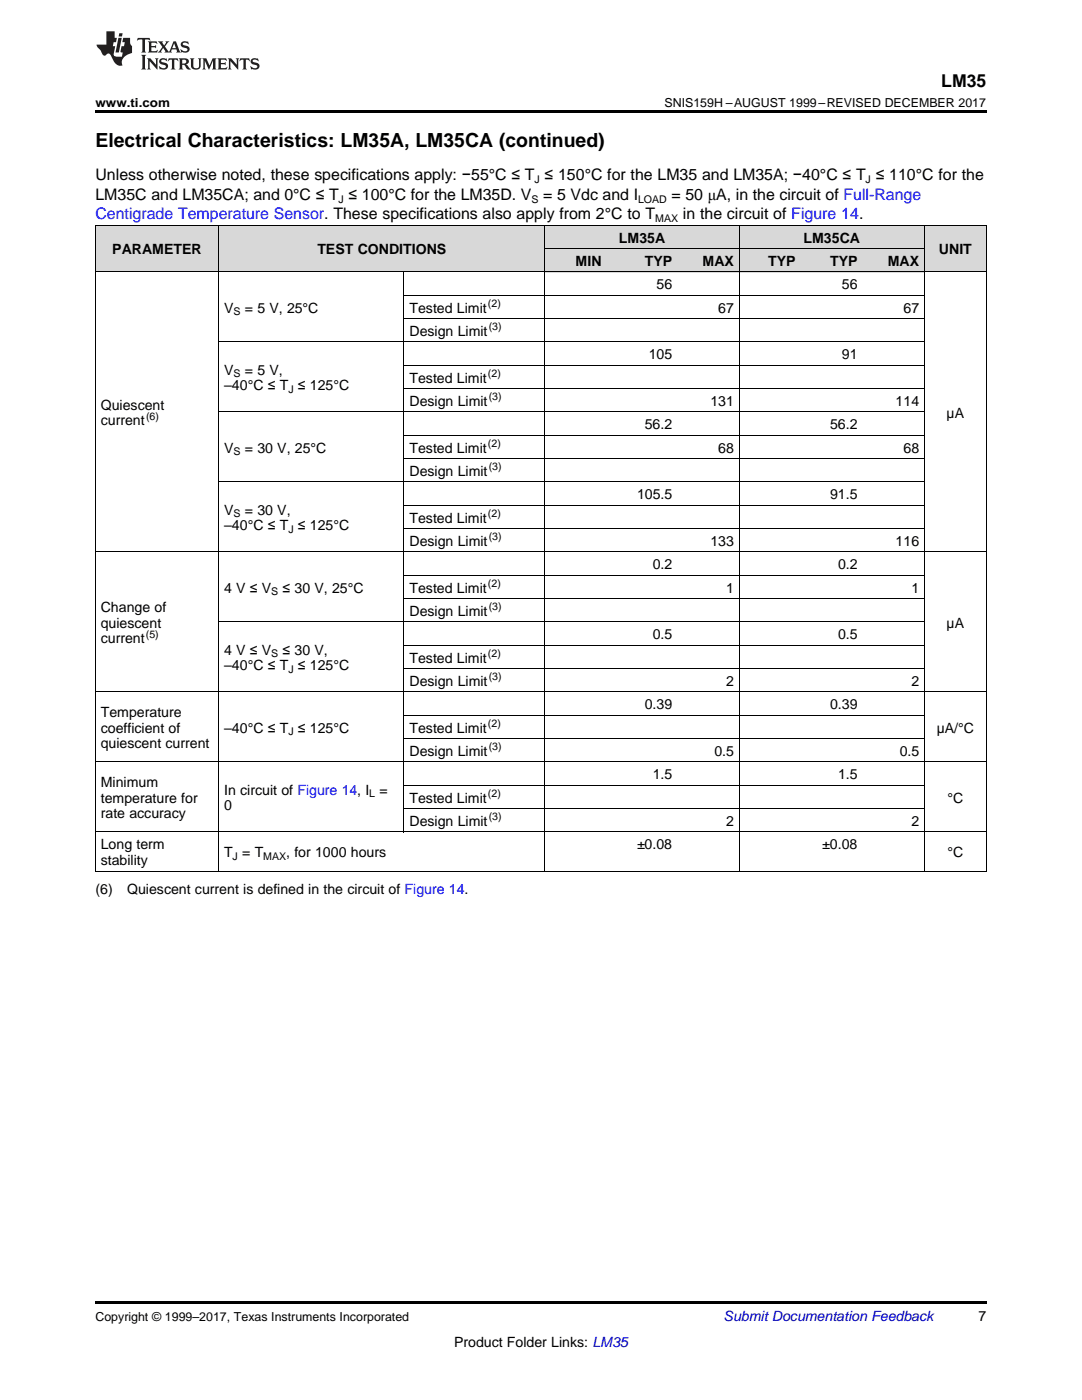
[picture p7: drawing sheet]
<svg xmlns="http://www.w3.org/2000/svg" width="216mm" height="279mm" viewBox="0 0 216 279" stroke-linecap="round" stroke-linejoin="round" font-family="sans-serif">
<defs><g id="words">
<text font-size="3.9" x="19" y="29.3">Electrical Characteristics: LM35A, LM35CA (continued)</text>
<text font-size="3.5" x="187.8" y="17.3">LM35</text>
<g font-size="3.2">
<text x="19" y="36">Unless otherwise noted, these specifications apply: −55°C ≤ T ≤ 150°C for the LM35 and LM35A; −40°C ≤ T ≤ 110°C for the</text>
<text x="19" y="39.9">LM35C and LM35CA; and 0°C ≤ T ≤ 100°C for the LM35D. V</text>
<text x="108.4" y="39.9">= 5 Vdc and I</text>
<text x="134" y="39.9">= 50 μA, in the circuit of Full-Range</text>
<text x="136.3" y="43.7">in the circuit of Figure 14.</text>
</g>
<text font-size="3.2" fill="#00f" x="19" y="43.7">Centigrade Temperature Sensor. These specifications also apply from 2°C to T</text>
<g font-size="2.8">
<text x="22.4" y="50.7">PARAMETER</text>
<text x="63.3" y="50.7">TEST CONDITIONS</text>
<text x="114.9" y="53.1">MIN</text>
<text x="123.5" y="48.4">LM35A</text>
<text x="128.7" y="53.1">TYP</text>
<text x="140.2" y="53.1">MAX</text>
<text x="153.3" y="53.1">TYP</text>
<text x="160.3" y="48.4">LM35CA</text>
<text x="165.6" y="53.1">TYP</text>
<text x="177.2" y="53.1">MAX</text>
<text x="187.4" y="50.7">UNIT</text>
<text x="131" y="57.7">56</text>
<text x="168" y="57.7">56</text>
<text x="44.7" y="62.4">V</text>
<text x="48.9" y="62.4">= 5 V, 25°C</text>
<text x="81.7" y="62.4">Tested Limit</text>
<text x="143.3" y="62.4">67</text>
<text x="180.3" y="62.4">67</text>
<text x="81.7" y="67">Design Limit</text>
<text x="129.4" y="71.7">105</text>
<text x="168" y="71.7">91</text>
<text x="44.7" y="74.8">V</text>
<text x="44.7" y="77.9">–40°C ≤ T ≤ 125°C</text>
<text x="48.9" y="74.8">= 5 V,</text>
<text x="81.7" y="76.3">Tested Limit</text>
<text x="20.1" y="81.7">Quiescent</text>
<text x="81.7" y="81">Design Limit</text>
<text x="141.7" y="81">131</text>
<text x="178.7" y="81">114</text>
<text x="188.9" y="83.3">µA</text>
<text x="20.1" y="84.9">current</text>
<text x="128.7" y="85.7">56.2</text>
<text x="165.6" y="85.7">56.2</text>
<text x="44.7" y="90.3">V</text>
<text x="48.9" y="90.3">= 30 V, 25°C</text>
<text x="81.7" y="90.3">Tested Limit</text>
<text x="81.7" y="95">Design Limit</text>
<text x="143.3" y="90.3">68</text>
<text x="180.3" y="90.3">68</text>
<text x="127.1" y="99.6">105.5</text>
<text x="165.6" y="99.6">91.5</text>
<text x="44.7" y="102.7">V</text>
<text x="44.7" y="105.9">–40°C ≤ T ≤ 125°C</text>
<text x="48.9" y="102.7">= 30 V,</text>
<text x="81.7" y="104.3">Tested Limit</text>
<text x="81.7" y="108.9">Design Limit</text>
<text x="130.2" y="113.6">0.2</text>
<text x="141.7" y="108.9">133</text>
<text x="167.2" y="113.6">0.2</text>
<text x="178.7" y="108.9">116</text>
<text x="44.7" y="118.3">4 V ≤ V</text>
<text x="56.4" y="118.3">≤ 30 V, 25°C</text>
<text x="81.7" y="118.3">Tested Limit</text>
<text x="144.9" y="118.3">1</text>
<text x="181.9" y="118.3">1</text>
<text x="20.1" y="122.1">Change of</text>
<text x="20.1" y="125.2">quiescent</text>
<text x="81.7" y="122.9">Design Limit</text>
<text x="188.9" y="125.2">µA</text>
<text x="20.1" y="128.4">current</text>
<text x="44.7" y="130.6">4 V ≤ V</text>
<text x="56.4" y="130.6">≤ 30 V,</text>
<text x="130.2" y="127.6">0.5</text>
<text x="167.2" y="127.6">0.5</text>
<text x="44.7" y="133.8">–40°C ≤ T ≤ 125°C</text>
<text x="81.7" y="132.2">Tested Limit</text>
<text x="81.7" y="136.9">Design Limit</text>
<text x="144.9" y="136.9">2</text>
<text x="181.9" y="136.9">2</text>
<text x="20.1" y="143">Temperature</text>
<text x="128.7" y="141.5">0.39</text>
<text x="165.6" y="141.5">0.39</text>
<text x="20.1" y="146.2">coefficient of</text>
<text x="20.1" y="149.4">quiescent current</text>
<text x="44.7" y="146.2">–40°C ≤ T ≤ 125°C</text>
<text x="81.7" y="146.2">Tested Limit</text>
<text x="186.9" y="146.2">µA/°C</text>
<text x="81.7" y="150.8">Design Limit</text>
<text x="130.2" y="155.5">1.5</text>
<text x="142.6" y="150.8">0.5</text>
<text x="167.2" y="155.5">1.5</text>
<text x="179.5" y="150.8">0.5</text>
<text x="20.1" y="157">Minimum</text>
<text x="20.1" y="160.2">temperature for</text>
<text x="44.7" y="158.6">In circuit of Figure 14, I</text>
<text x="44.7" y="161.7">0</text>
<text x="75.7" y="158.6">=</text>
<text x="81.7" y="160.2">Tested Limit</text>
<text x="189.1" y="160.2">°C</text>
<text x="20.1" y="163.3">rate accuracy</text>
<text x="81.7" y="164.8">Design Limit</text>
<text x="144.9" y="164.8">2</text>
<text x="181.9" y="164.8">2</text>
<text x="20.1" y="169.5">Long term</text>
<text x="20.1" y="172.6">stability</text>
<text x="44.7" y="171.1">T = T</text>
<text x="57.1" y="171.1">, for 1000 hours</text>
<text x="127.1" y="169.5">±0.08</text>
<text x="164.1" y="169.5">±0.08</text>
<text x="189.1" y="171.1">°C</text>
<text x="19" y="178.5">(6)</text>
<text x="25.4" y="178.5">Quiescent current is defined in the circuit of Figure 14.</text>
<text x="195.3" y="263.6">7</text>
<text x="90.6" y="268.9">Product Folder Links: LM35</text>
</g>
<text font-size="2.8" fill="#0000c8" x="144.4" y="263.6">Submit Documentation Feedback</text>
<g font-size="2.5">
<text x="19" y="21.4">www.ti.com</text>
<text x="132.6" y="21.4">SNIS159H –AUGUST 1999–REVISED DECEMBER 2017</text>
<text x="19" y="263.6">Copyright © 1999–2017, Texas Instruments Incorporated</text>
</g>
<g font-size="2.1">
<text x="67.6" y="40.5">J</text>
<text x="106.1" y="40.5">S</text>
<text x="106.6" y="36.6">J</text>
<text x="127.3" y="40.5">LOAD</text>
<text x="172.7" y="36.6">J</text>
<text x="130.7" y="44.4">MAX</text>
<text x="46.6" y="62.9">S</text>
<text x="97.4" y="61.2">(2)</text>
<text x="97.5" y="65.9">(3)</text>
<text x="46.6" y="75.3">S</text>
<text x="97.4" y="75.2">(2)</text>
<text x="29.1" y="83.8">(6)</text>
<text x="57.5" y="78.5">J</text>
<text x="97.5" y="79.9">(3)</text>
<text x="97.4" y="89.2">(2)</text>
<text x="46.6" y="90.9">S</text>
<text x="97.5" y="93.8">(3)</text>
<text x="46.6" y="103.3">S</text>
<text x="57.5" y="106.4">J</text>
<text x="97.4" y="103.2">(2)</text>
<text x="97.5" y="107.8">(3)</text>
<text x="54.1" y="118.8">S</text>
<text x="97.4" y="117.1">(2)</text>
<text x="97.5" y="121.8">(3)</text>
<text x="29.1" y="127.3">(5)</text>
<text x="54.1" y="131.2">S</text>
<text x="97.4" y="131.1">(2)</text>
<text x="57.5" y="134.4">J</text>
<text x="97.5" y="135.7">(3)</text>
<text x="57.5" y="146.8">J</text>
<text x="97.4" y="145.1">(2)</text>
<text x="97.5" y="149.7">(3)</text>
<text x="73.7" y="159.1">L</text>
<text x="97.4" y="159">(2)</text>
<text x="97.5" y="163.7">(3)</text>
<text x="46.4" y="171.6">J</text>
<text x="52.5" y="171.6">MAX</text>
</g>
</g></defs>
<g fill="#d8d8d8">
<path d="M19 45h24.7v9.3h-24.7z"/>
<path d="M43.7 45h36.9v9.3h-36.9z"/>
<path d="M80.6 45h28.2v9.3h-28.2z"/>
<path d="M184.5 45h12.3v9.3h-12.3z"/>
<path d="M108.8 49.7h12.3v4.6h-12.3z"/>
<path d="M121.1 49.7h14.1v4.6h-14.1z"/>
<path d="M135.2 49.7h12.3v4.6h-12.3z"/>
<path d="M147.5 49.7h12.4v4.6h-12.4z"/>
<path d="M159.9 49.7h12.3v4.6h-12.3z"/>
<path d="M172.2 49.7h12.3v4.6h-12.3z"/>
<path d="M108.8 45h12.3v4.7h-12.3z"/>
<path d="M121.1 45h14.1v4.7h-14.1z"/>
<path d="M135.2 45h12.3v4.7h-12.3z"/>
<path d="M147.5 45h12.4v4.7h-12.4z"/>
<path d="M159.9 45h12.3v4.7h-12.3z"/>
<path d="M172.2 45h12.3v4.7h-12.3z"/>
</g>
<path d="M19 22h177.8v.5h-177.8zM19 259.7h177.8v.5h-177.8z" fill="#000"/>
<g fill="none" stroke="#000" stroke-width=".2">
<path d="M19 54.3h177.8M19 45h177.8M19.1 45v128.9M43.6 45v128.9M80.6 54.3v111.8M80.6 58.9h103.9M108.7 45v128.9M108.8 49.6h75.7M147.5 45v128.9M184.4 45v128.9M196.8 45v128.9M43.7 68.2h140.8"/>
<path d="M80.6 77.6h103.9M80.6 72.9h103.9M80.6 63.6h103.9M43.7 96.2h140.8M43.7 82.2h140.8M80.6 91.5h103.9M80.6 86.9h103.9M19 110.2h177.8M80.6 119.5h103.9M80.6 114.8h103.9M80.6 105.5h103.9M80.6 100.8h103.9"/>
<path d="M19 138.1h177.8M43.7 124.1h140.8M80.6 133.4h103.9M80.6 128.8h103.9M19 152.1h177.8M80.6 156.7h103.9M80.6 147.4h103.9M80.6 142.8h103.9M19 173.9h177.8M19 166h177.8M80.6 161.4h103.9"/>
</g>
<g fill="#231f20">
<path d="M27.5 7.6l-.1 .5 .4-.2h.6v.1v2.1l-.2 .4h1l-.3-.4v-2.1l.1-.1h.5l.5 .2-.2-.5zM29.5 8.3l.2 .3v1.5l-.2 .4h1.8l.2-.6a1.04 1.04 0 0 1-1.3 .2v-.7h.6l.3 .2v-.6l-.3 .2h-.6v-.6l.8-.1 .4 .3-.2-.5zM31.5 8.3l.9 1.1-.9 1.1h.8l-.2-.2 .5-.7 .4 .7-.2 .2h1.5l-.1-.2 .1-.4h.9l.1 .4-.2 .2h1l-.3-.3-.7-1.9h-.5l-.9 2-.8-1 .9-1h-.8l.1 .3-.3 .5-.4-.6 .2-.2zM34.7 8.6l.4 1h-.7zM36.3 8.4a.63 .63 0 0 0-.2 .7 .63 .63 0 0 0 .6 .4l.6 .2 .1 .2a.75 .75 0 0 1-.7 .4 .75 .75 0 0 1-.6-.5l.1 .7 .1-.1a1.11 1.11 0 0 0 1.5-.6 1.13 1.13 0 0 0-1.2-.8l-.1-.4a1.04 1.04 0 0 1 1.2 .2l-.2-.5-.1 .1-.5-.2zM28.2 10.9l.2 .4v2.2l-.2 .4h1l-.3-.4v-2.2l.3-.4zM29.3 11.6l.3 .4v1.5l-.3 .4h.8l-.2-.4v-1.3l1.5 1.7v-1.9l.2-.4h-.7l.2 .4v.9l-1.1-1.3zM32 11.8a.62 .62 0 0 0-.2 .7 .62 .62 0 0 0 .6 .4l.6 .1 .1 .3a.76 .76 0 0 1-.7 .3 .76 .76 0 0 1-.6-.4l.1 .7 .1-.1a1.11 1.11 0 0 0 1.5-.6 1.13 1.13 0 0 0-1.2-.8l-.1-.4a1.04 1.04 0 0 1 1.2 .2l-.2-.6-.1 .1-.5-.1zM33.7 11.6l-.2 .6a.61 .61 0 0 1 .8-.3v1.6l-.2 .4h.9l-.2-.4v-1.6a.63 .63 0 0 1 .8 .3l-.2-.6zM35.6 11.6l.3 .4v1.5l-.3 .4h1l-.2-.2v-.8l.5 .2a.76 .76 0 0 0 1.2 .7l-1-1a.58 .58 0 0 0 .6-.5 .58 .58 0 0 0-.5-.6zM36.4 11.9h.1a.45 .45 0 0 1 .5 .1 .45 .45 0 0 1 .1 .5l-.7 .2zM37.9 11.6l.2 .2a2.17 2.17 0 0 0 .3 1.9 .99 .99 0 0 0 1.6-.6v-1.1l.2-.4h-.7l.2 .2a1.92 1.92 0 0 1-.2 1.8 .6 .6 0 0 1-.9-.5v-1.1l.2-.4zM40.4 11.6l.2 .4v1.5l-.2 .4h.7l-.2-.4v-1.4l.8 1.8 .8-1.8v1.4l-.2 .4h.9l-.2-.4v-1.5l.2-.4h-.8l-.6 1.5-.6-1.5zM43.4 11.6l.2 .4v1.5l-.2 .4h1.8l.2-.6a1.04 1.04 0 0 1-1.3 .1v-.6h.5l.4 .2v-.6l-.4 .2h-.5v-.7h.8l.3 .3-.1-.6zM45.5 11.6l.2 .4v1.5l-.2 .4h.7l-.2-.4v-1.3l1.5 1.7v-1.9l.2-.4h-.7l.2 .4v.9l-1.1-1.3zM47.9 11.6l-.1 .6a.61 .61 0 0 1 .8-.3v1.6l-.3 .4h1l-.3-.4 .1-1.6a.63 .63 0 0 1 .7 .3l-.1-.6zM50.2 11.8a.62 .62 0 0 0-.2 .7 .62 .62 0 0 0 .6 .4l.6 .1 .2 .3a.76 .76 0 0 1-.8 .3 .76 .76 0 0 1-.6-.4l.1 .7 .2-.1a1.11 1.11 0 0 0 1.5-.6 1.13 1.13 0 0 0-1.3-.8l-.1-.4a1.04 1.04 0 0 1 1.2 .2l-.1-.6-.2 .1-.5-.1z"/>
<path d="M21.2 6.3v2.6h-1.9l.1 .4 .7 .9a.91 .91 0 0 0 1 .8 .56 .56 0 0 1 .5-.3 .56 .56 0 0 1 .5 .3l.4 .8a1.53 1.53 0 0 0 1.9 1.2 1.54 1.54 0 0 1 1-2.1l.9-.3v-1.4a1.52 1.52 0 0 1-.3-1.6h-1.4l-.2 .8h.5l-.2 .8h-.4l-.2 1v.2l.4 .1-.2 .8a1.93 1.93 0 0 1-1.6-.3l.3-1.8h-.5l.2-.8h.4l.2-.8h-.4v-1.3zM23.6 7.6l-.6 2.9h.7l.6-2.9zM23.8 6.6l-.1 .7h.6l.2-.7z"/>
</g>
<use href="#words"/>
</svg>
